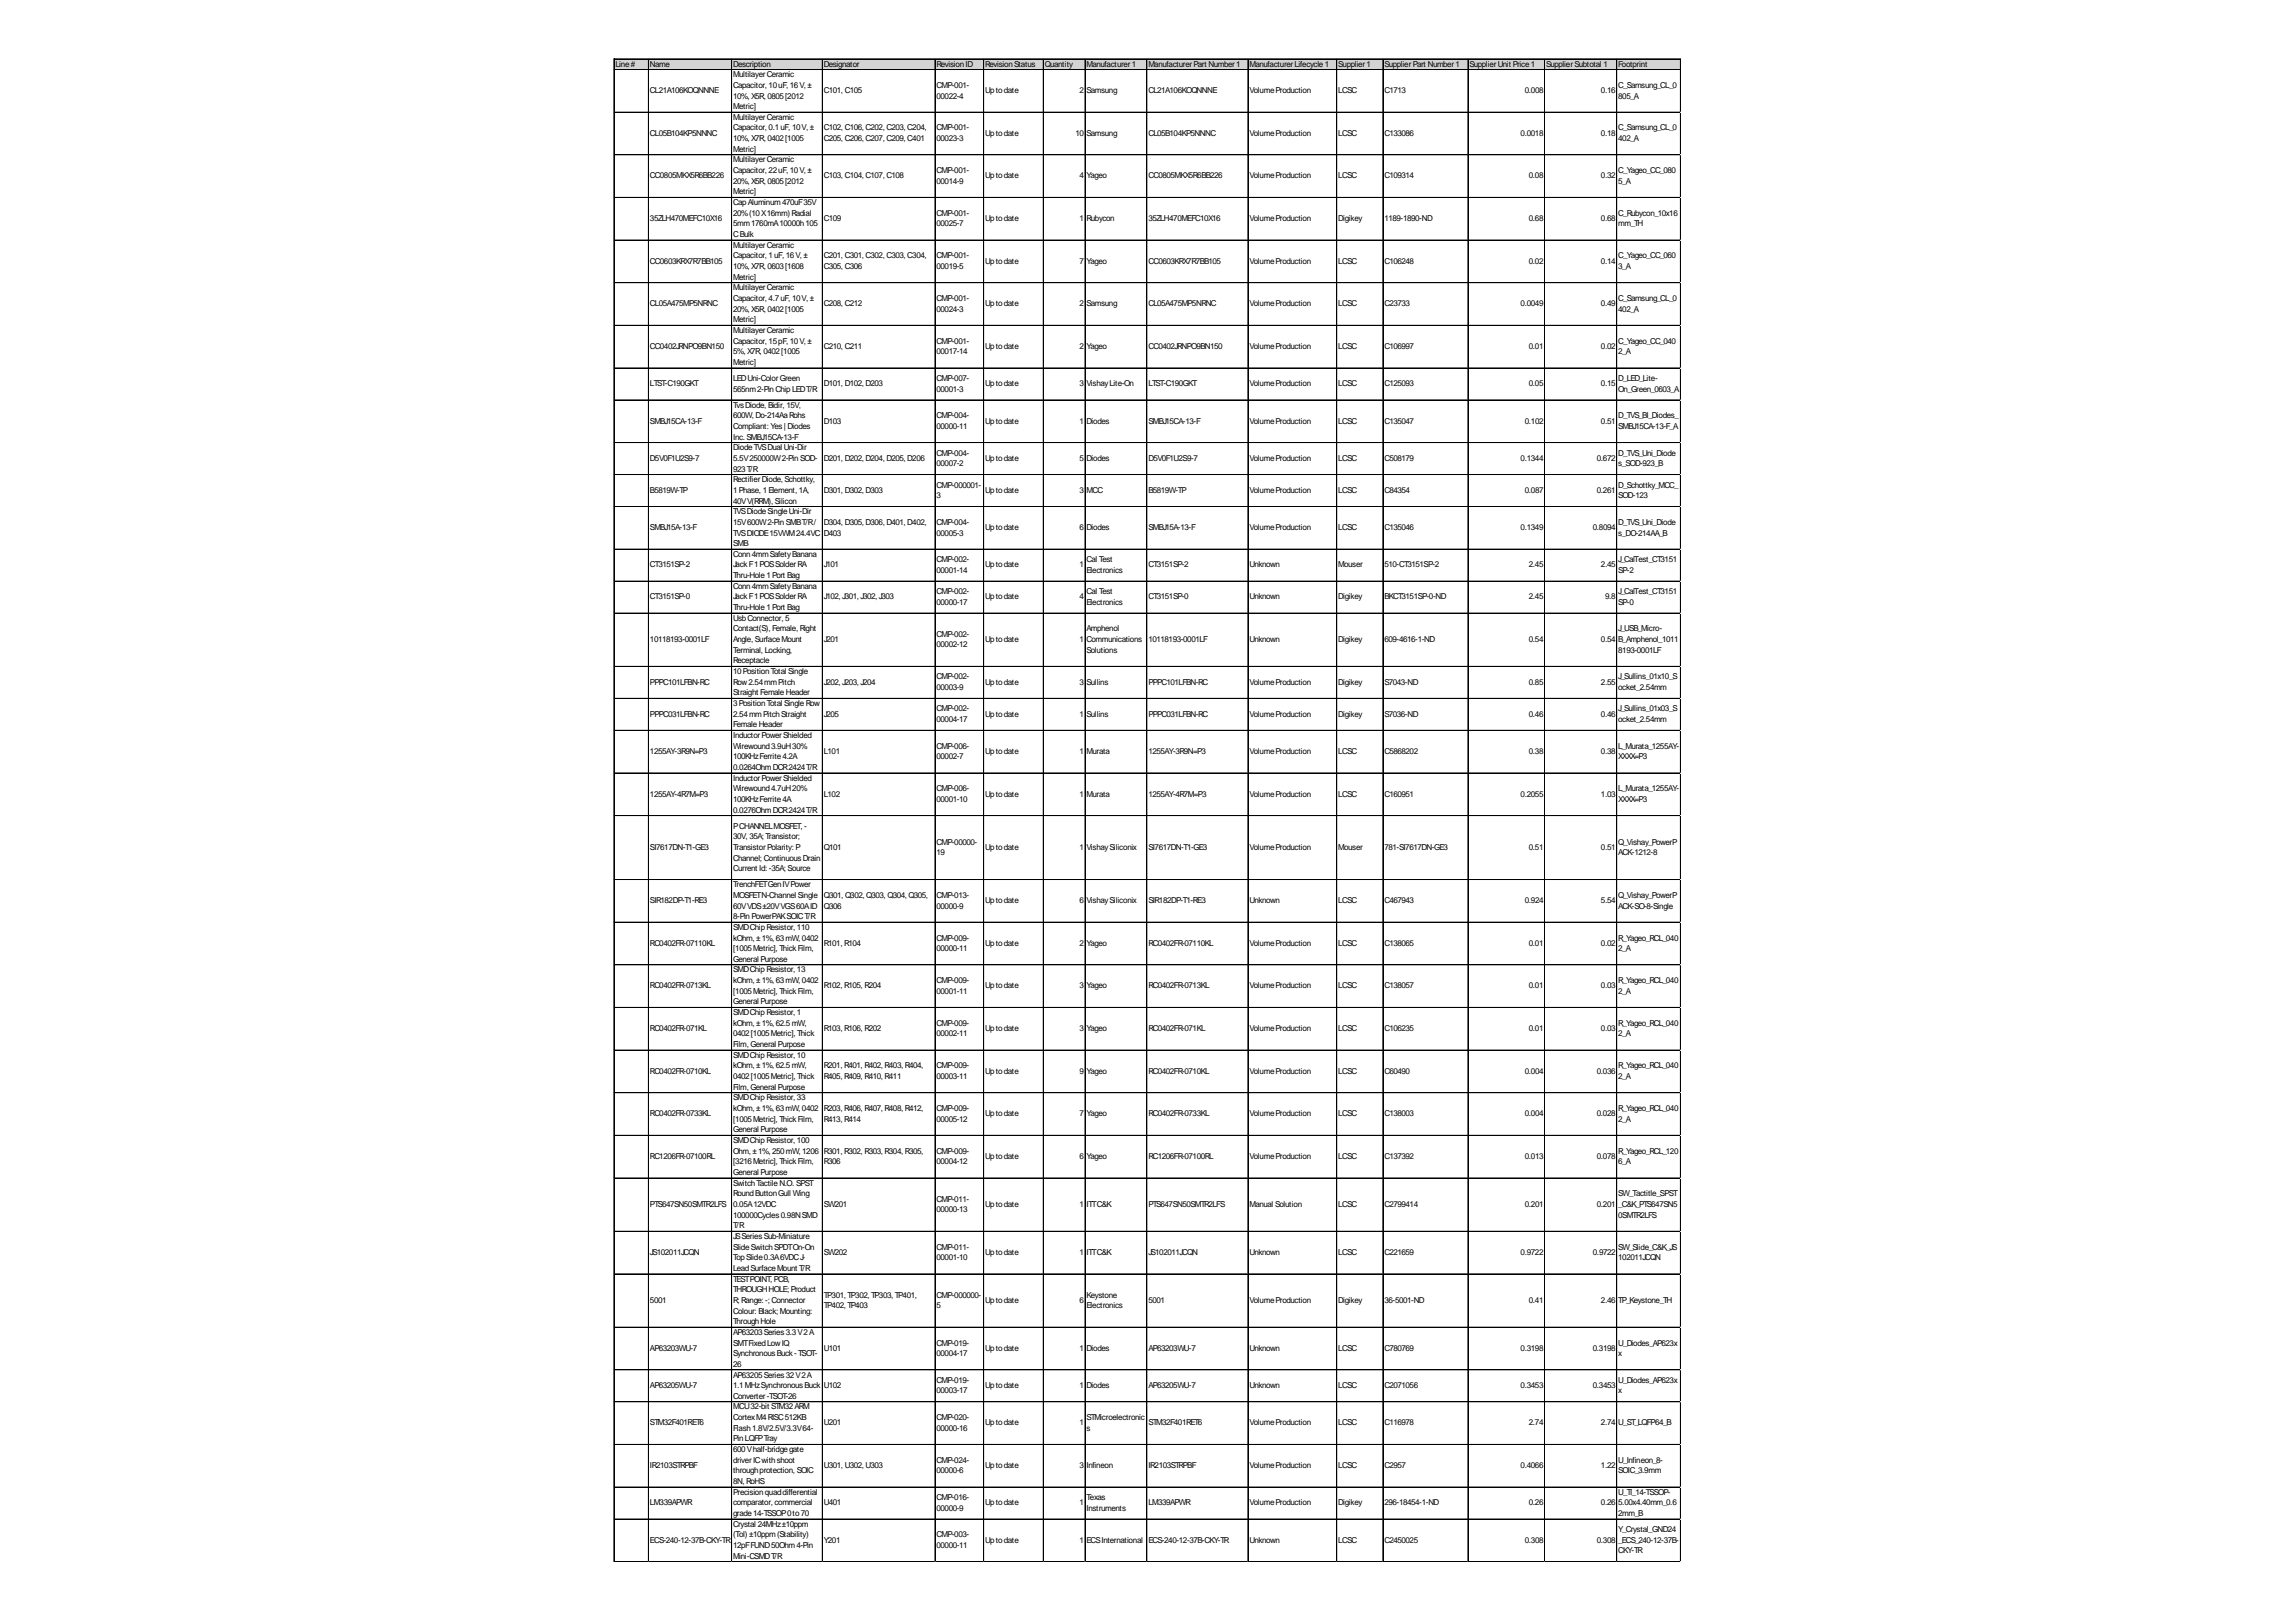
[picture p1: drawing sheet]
<svg xmlns="http://www.w3.org/2000/svg" width="297mm" height="210mm" viewBox="0 0 297 210" stroke-linecap="round" stroke-linejoin="round" font-family="sans-serif">
<defs><g id="words">
<g font-size="1.1">
<text x="79.6" y="8.6">Line#</text>
<text x="84.1" y="8.6">Name</text>
<text x="94.8" y="8.6">Description</text>
<text x="94.8" y="10">MultilayerCeramic</text>
<text x="94.8" y="11.4">Capacitor, 10uF, 16V, ±</text>
<text x="106.6" y="8.6">Designator</text>
<text x="121.2" y="8.6">RevisionID</text>
<text x="121.2" y="11.4">CMP-001-</text>
<text x="127.5" y="8.6">RevisionStatus</text>
<text x="135.2" y="8.6">Quantity</text>
<text x="140.6" y="8.6">Manufacturer1</text>
<text x="148.6" y="8.6">ManufacturerPart Number1</text>
<text x="161.6" y="8.6">ManufacturerLifecycle1</text>
<text x="173.1" y="8.6">Supplier1</text>
<text x="179.1" y="8.6">SupplierPart Number1</text>
<text x="190.1" y="8.6">SupplierUnit Price1</text>
<text x="200" y="8.6">SupplierSubtotal 1</text>
<text x="209.4" y="8.6">Footprint</text>
<text x="209.4" y="11.4">C_Samsung_CL_0</text>
<text x="84.1" y="12.1">CL21A106KOQNNNE</text>
<text x="84.1" y="17.6">CL05B104KP5NNNC</text>
<text x="94.8" y="12.7">10%, X5R, 0805[2012</text>
<text x="94.8" y="14.1">Metric]</text>
<text x="94.8" y="15.5">MultilayerCeramic</text>
<text x="94.8" y="16.9">Capacitor, 0.1uF, 10V, ±</text>
<text x="106.6" y="12.1">C101, C105</text>
<text x="106.6" y="16.9">C102, C106, C202, C203, C204,</text>
<text x="121.2" y="12.7">00022-4</text>
<text x="121.2" y="16.9">CMP-001-</text>
<text x="127.5" y="12.1">Uptodate</text>
<text x="127.5" y="17.6">Uptodate</text>
<text x="139.2" y="17.6">10</text>
<text x="139.7" y="12.1">2</text>
<text x="140.6" y="12.1">Samsung</text>
<text x="140.6" y="17.6">Samsung</text>
<text x="148.6" y="12.1">CL21A106KOQNNNE</text>
<text x="148.6" y="17.6">CL05B104KP5NNNC</text>
<text x="161.6" y="12.1">VolumeProduction</text>
<text x="161.6" y="17.6">VolumeProduction</text>
<text x="173.1" y="12.1">LCSC</text>
<text x="173.1" y="17.6">LCSC</text>
<text x="179.1" y="12.1">C1713</text>
<text x="179.1" y="17.6">C133086</text>
<text x="196.7" y="17.6">0.0018</text>
<text x="197.3" y="12.1">0.008</text>
<text x="207.1" y="12.1">0.16</text>
<text x="207.1" y="17.6">0.18</text>
<text x="209.4" y="12.7">805_A</text>
<text x="209.4" y="16.9">C_Samsung_CL_0</text>
<text x="84.1" y="23.1">CC0805MKX5R6BB226</text>
<text x="94.8" y="18.3">10%, X7R, 0402[1005</text>
<text x="94.8" y="19.6">Metric]</text>
<text x="94.8" y="21">MultilayerCeramic</text>
<text x="94.8" y="22.4">Capacitor, 22uF, 10V, ±</text>
<text x="94.8" y="23.8">20%, X5R, 0805[2012</text>
<text x="106.6" y="18.3">C205, C206, C207, C209, C401</text>
<text x="106.6" y="23.1">C103, C104, C107, C108</text>
<text x="121.2" y="18.3">00023-3</text>
<text x="121.2" y="22.4">CMP-001-</text>
<text x="121.2" y="23.8">00014-9</text>
<text x="127.5" y="23.1">Uptodate</text>
<text x="139.7" y="23.1">4</text>
<text x="140.6" y="23.1">Yageo</text>
<text x="148.6" y="23.1">CC0805MKX5R6BB226</text>
<text x="161.6" y="23.1">VolumeProduction</text>
<text x="173.1" y="23.1">LCSC</text>
<text x="179.1" y="23.1">C109314</text>
<text x="197.8" y="23.1">0.08</text>
<text x="207.1" y="23.1">0.32</text>
<text x="209.4" y="18.3">402_A</text>
<text x="209.4" y="22.4">C_Yageo_CC_080</text>
<text x="209.4" y="23.8">5_A</text>
<text x="84.1" y="28.6">35ZLH470MEFC10X16</text>
<text x="94.8" y="25.2">Metric]</text>
<text x="94.8" y="26.5">CapAluminum470uF35V</text>
<text x="94.8" y="27.9">20%(10X16mm)Radial</text>
<text x="94.8" y="29.3">5mm1760mA10000h105</text>
<text x="106.6" y="28.6">C109</text>
<text x="121.2" y="27.9">CMP-001-</text>
<text x="121.2" y="29.3">00025-7</text>
<text x="127.5" y="28.6">Uptodate</text>
<text x="139.7" y="28.6">1</text>
<text x="140.6" y="28.6">Rubycon</text>
<text x="148.6" y="28.6">35ZLH470MEFC10X16</text>
<text x="161.6" y="28.6">VolumeProduction</text>
<text x="173.1" y="28.6">Digikey</text>
<text x="179.1" y="28.6">1189-1890-ND</text>
<text x="197.8" y="28.6">0.68</text>
<text x="207.1" y="28.6">0.68</text>
<text x="209.4" y="27.9">C_Rubycon_10x16</text>
<text x="209.4" y="29.3">mm_TH</text>
<text x="84.1" y="34.1">CC0603KRX7R7BB105</text>
<text x="94.8" y="30.7">CBulk</text>
<text x="94.8" y="32.1">MultilayerCeramic</text>
<text x="94.8" y="33.4">Capacitor, 1uF, 16V, ±</text>
<text x="94.8" y="34.8">10%, X7R, 0603[1608</text>
<text x="106.6" y="33.4">C201, C301, C302, C303, C304,</text>
<text x="106.6" y="34.8">C305, C306</text>
<text x="121.2" y="33.4">CMP-001-</text>
<text x="121.2" y="34.8">00019-5</text>
<text x="127.5" y="34.1">Uptodate</text>
<text x="139.7" y="34.1">7</text>
<text x="140.6" y="34.1">Yageo</text>
<text x="148.6" y="34.1">CC0603KRX7R7BB105</text>
<text x="161.6" y="34.1">VolumeProduction</text>
<text x="173.1" y="34.1">LCSC</text>
<text x="179.1" y="34.1">C106248</text>
<text x="197.8" y="34.1">0.02</text>
<text x="207.1" y="34.1">0.14</text>
<text x="209.4" y="33.4">C_Yageo_CC_060</text>
<text x="209.4" y="34.8">3_A</text>
<text x="84.1" y="39.6">CL05A475MP5NRNC</text>
<text x="94.8" y="36.2">Metric]</text>
<text x="94.8" y="37.6">MultilayerCeramic</text>
<text x="94.8" y="39">Capacitor, 4.7uF, 10V, ±</text>
<text x="94.8" y="40.3">20%, X5R, 0402[1005</text>
<text x="94.8" y="41.7">Metric]</text>
<text x="106.6" y="39.6">C208, C212</text>
<text x="121.2" y="39">CMP-001-</text>
<text x="121.2" y="40.3">00024-3</text>
<text x="127.5" y="39.6">Uptodate</text>
<text x="139.7" y="39.6">2</text>
<text x="140.6" y="39.6">Samsung</text>
<text x="148.6" y="39.6">CL05A475MP5NRNC</text>
<text x="161.6" y="39.6">VolumeProduction</text>
<text x="173.1" y="39.6">LCSC</text>
<text x="179.1" y="39.6">C23733</text>
<text x="196.7" y="39.6">0.0049</text>
<text x="207.1" y="39.6">0.49</text>
<text x="209.4" y="39">C_Samsung_CL_0</text>
<text x="209.4" y="40.3">402_A</text>
<text x="84.1" y="45.2">CC0402JRNPO9BN150</text>
<text x="94.8" y="43.1">MultilayerCeramic</text>
<text x="94.8" y="44.5">Capacitor, 15pF, 10V, ±</text>
<text x="94.8" y="45.9">5%, X7R, 0402[1005</text>
<text x="94.8" y="47.2">Metric]</text>
<text x="106.6" y="45.2">C210, C211</text>
<text x="121.2" y="44.5">CMP-001-</text>
<text x="121.2" y="45.9">00017-14</text>
<text x="127.5" y="45.2">Uptodate</text>
<text x="139.7" y="45.2">2</text>
<text x="140.6" y="45.2">Yageo</text>
<text x="148.6" y="45.2">CC0402JRNPO9BN150</text>
<text x="161.6" y="45.2">VolumeProduction</text>
<text x="173.1" y="45.2">LCSC</text>
<text x="179.1" y="45.2">C106997</text>
<text x="197.8" y="45.2">0.01</text>
<text x="207.1" y="45.2">0.02</text>
<text x="209.4" y="44.5">C_Yageo_CC_040</text>
<text x="209.4" y="45.9">2_A</text>
<text x="84.1" y="50">LTST-C190GKT</text>
<text x="94.8" y="49.3">LEDUni-ColorGreen</text>
<text x="94.8" y="50.7">565nm2-PinChipLEDT/R</text>
<text x="94.8" y="52.7">TvsDiode, Bidir, 15V,</text>
<text x="106.6" y="50">D101, D102, D203</text>
<text x="121.2" y="49.3">CMP-007-</text>
<text x="121.2" y="50.7">00001-3</text>
<text x="127.5" y="50">Uptodate</text>
<text x="139.7" y="50">3</text>
<text x="140.6" y="50">VishayLite-On</text>
<text x="148.6" y="50">LTST-C190GKT</text>
<text x="161.6" y="50">VolumeProduction</text>
<text x="173.1" y="50">LCSC</text>
<text x="179.1" y="50">C125093</text>
<text x="197.8" y="50">0.05</text>
<text x="207.1" y="50">0.15</text>
<text x="209.4" y="49.3">D_LED_Lite-</text>
<text x="209.4" y="50.7">On_Green_0603_A</text>
<text x="84.1" y="54.8">SMBJ15CA-13-F</text>
<text x="84.1" y="59.6">D5V0F1U2S9-7</text>
<text x="94.8" y="54.1">600W, Do-214AaRohs</text>
<text x="94.8" y="55.5">Compliant: Yes| Diodes</text>
<text x="94.8" y="56.9">Inc. SMBJ15CA-13-F</text>
<text x="94.8" y="58.3">DiodeTVSDual Uni-Dir</text>
<text x="94.8" y="59.6">5.5V250000W2-PinSOD-</text>
<text x="106.6" y="54.8">D103</text>
<text x="106.6" y="59.6">D201, D202, D204, D205, D206</text>
<text x="121.2" y="54.1">CMP-004-</text>
<text x="121.2" y="55.5">00000-11</text>
<text x="121.2" y="59">CMP-004-</text>
<text x="127.5" y="54.8">Uptodate</text>
<text x="127.5" y="59.6">Uptodate</text>
<text x="139.7" y="54.8">1</text>
<text x="139.7" y="59.6">5</text>
<text x="140.6" y="54.8">Diodes</text>
<text x="140.6" y="59.6">Diodes</text>
<text x="148.6" y="54.8">SMBJ15CA-13-F</text>
<text x="148.6" y="59.6">D5V0F1U2S9-7</text>
<text x="161.6" y="54.8">VolumeProduction</text>
<text x="161.6" y="59.6">VolumeProduction</text>
<text x="173.1" y="54.8">LCSC</text>
<text x="173.1" y="59.6">LCSC</text>
<text x="179.1" y="54.8">C135047</text>
<text x="179.1" y="59.6">C508179</text>
<text x="196.7" y="59.6">0.1344</text>
<text x="197.3" y="54.8">0.102</text>
<text x="206.6" y="59.6">0.672</text>
<text x="207.1" y="54.8">0.51</text>
<text x="209.4" y="54.1">D_TVS_BI_Diodes_</text>
<text x="209.4" y="55.5">SMBJ15CA-13-F_A</text>
<text x="209.4" y="59">D_TVS_Uni_Diode</text>
<text x="84.1" y="63.8">B5819W-TP</text>
<text x="94.8" y="61">923T/R</text>
<text x="94.8" y="62.4">RectifierDiode, Schottky,</text>
<text x="94.8" y="63.8">1Phase, 1Element, 1A,</text>
<text x="94.8" y="65.2">40VV(RRM), Silicon</text>
<text x="106.6" y="63.8">D301, D302, D303</text>
<text x="121.2" y="60.3">00007-2</text>
<text x="121.2" y="63.1">CMP-000001-</text>
<text x="121.2" y="64.5">3</text>
<text x="127.5" y="63.8">Uptodate</text>
<text x="139.7" y="63.8">3</text>
<text x="140.6" y="63.8">MCC</text>
<text x="148.6" y="63.8">B5819W-TP</text>
<text x="161.6" y="63.8">VolumeProduction</text>
<text x="173.1" y="63.8">LCSC</text>
<text x="179.1" y="63.8">C84354</text>
<text x="197.3" y="63.8">0.087</text>
<text x="206.6" y="63.8">0.261</text>
<text x="209.4" y="60.3">s_SOD-923_B</text>
<text x="209.4" y="63.1">D_Schottky_MCC_</text>
<text x="209.4" y="64.5">SOD-123</text>
<text x="84.1" y="68.6">SMBJ15A-13-F</text>
<text x="94.8" y="66.5">TVSDiodeSingleUni-Dir</text>
<text x="94.8" y="67.9">15V600W2-PinSMBT/R/</text>
<text x="94.8" y="69.3">TVSDIODE15VWM24.4VC</text>
<text x="94.8" y="70.7">SMB</text>
<text x="106.6" y="67.9">D304, D305, D306, D401, D402,</text>
<text x="106.6" y="69.3">D403</text>
<text x="121.2" y="67.9">CMP-004-</text>
<text x="121.2" y="69.3">00005-3</text>
<text x="127.5" y="68.6">Uptodate</text>
<text x="139.7" y="68.6">6</text>
<text x="140.6" y="68.6">Diodes</text>
<text x="148.6" y="68.6">SMBJ15A-13-F</text>
<text x="161.6" y="68.6">VolumeProduction</text>
<text x="173.1" y="68.6">LCSC</text>
<text x="179.1" y="68.6">C135046</text>
<text x="196.7" y="68.6">0.1349</text>
<text x="206.1" y="68.6">0.8094</text>
<text x="209.4" y="67.9">D_TVS_Uni_Diode</text>
<text x="209.4" y="69.3">s_DO-214AA_B</text>
<text x="84.1" y="73.4">CT3151SP-2</text>
<text x="84.1" y="77.6">CT3151SP-0</text>
<text x="94.8" y="72.1">Conn4mmSafetyBanana</text>
<text x="94.8" y="73.4">JackF1POSSolderRA</text>
<text x="94.8" y="74.8">Thru-Hole1Port Bag</text>
<text x="94.8" y="76.2">Conn4mmSafetyBanana</text>
<text x="94.8" y="77.6">JackF1POSSolderRA</text>
<text x="106.6" y="73.4">J101</text>
<text x="106.6" y="77.6">J102, J301, J302, J303</text>
<text x="121.2" y="72.7">CMP-002-</text>
<text x="121.2" y="74.1">00001-14</text>
<text x="121.2" y="76.9">CMP-002-</text>
<text x="127.5" y="73.4">Uptodate</text>
<text x="127.5" y="77.6">Uptodate</text>
<text x="139.7" y="73.4">1</text>
<text x="139.7" y="77.6">4</text>
<text x="140.6" y="72.7">Cal Test</text>
<text x="140.6" y="74.1">Electronics</text>
<text x="140.6" y="76.9">Cal Test</text>
<text x="148.6" y="73.4">CT3151SP-2</text>
<text x="148.6" y="77.6">CT3151SP-0</text>
<text x="161.6" y="73.4">Unknown</text>
<text x="161.6" y="77.6">Unknown</text>
<text x="173.1" y="73.4">Mouser</text>
<text x="173.1" y="77.6">Digikey</text>
<text x="179.1" y="73.4">510-CT3151SP-2</text>
<text x="179.1" y="77.6">BKCT3151SP-0-ND</text>
<text x="197.8" y="73.4">2.45</text>
<text x="197.8" y="77.6">2.45</text>
<text x="207.1" y="73.4">2.45</text>
<text x="207.7" y="77.6">9.8</text>
<text x="209.4" y="72.7">J_CalTest_CT3151</text>
<text x="209.4" y="74.1">SP-2</text>
<text x="209.4" y="76.9">J_CalTest_CT3151</text>
<text x="84.1" y="83.1">10118193-0001LF</text>
<text x="94.8" y="79">Thru-Hole1Port Bag</text>
<text x="94.8" y="80.3">UsbConnector, 5</text>
<text x="94.8" y="81.7">Contact(S), Female, Right</text>
<text x="94.8" y="83.1">Angle, SurfaceMount</text>
<text x="106.6" y="83.1">J201</text>
<text x="121.2" y="78.3">00000-17</text>
<text x="121.2" y="82.4">CMP-002-</text>
<text x="121.2" y="83.8">00002-12</text>
<text x="127.5" y="83.1">Uptodate</text>
<text x="139.7" y="83.1">1</text>
<text x="140.6" y="78.3">Electronics</text>
<text x="140.6" y="81.7">Amphenol</text>
<text x="140.6" y="83.1">Communications</text>
<text x="148.6" y="83.1">10118193-0001LF</text>
<text x="161.6" y="83.1">Unknown</text>
<text x="173.1" y="83.1">Digikey</text>
<text x="179.1" y="83.1">609-4616-1-ND</text>
<text x="197.8" y="83.1">0.54</text>
<text x="207.1" y="83.1">0.54</text>
<text x="209.4" y="78.3">SP-0</text>
<text x="209.4" y="81.7">J_USB_Micro-</text>
<text x="209.4" y="83.1">B_Amphenol_1011</text>
<text x="84.1" y="88.6">PPPC101LFBN-RC</text>
<text x="94.8" y="84.5">Terminal, Locking,</text>
<text x="94.8" y="85.9">Receptacle</text>
<text x="94.8" y="87.2">10PositionTotal Single</text>
<text x="94.8" y="88.6">Row2.54mmPitch</text>
<text x="94.8" y="90">Straight FemaleHeader</text>
<text x="106.6" y="88.6">J202, J203, J204</text>
<text x="121.2" y="87.9">CMP-002-</text>
<text x="121.2" y="89.3">00003-9</text>
<text x="127.5" y="88.6">Uptodate</text>
<text x="139.7" y="88.6">3</text>
<text x="140.6" y="84.5">Solutions</text>
<text x="140.6" y="88.6">Sullins</text>
<text x="148.6" y="88.6">PPPC101LFBN-RC</text>
<text x="161.6" y="88.6">VolumeProduction</text>
<text x="173.1" y="88.6">Digikey</text>
<text x="179.1" y="88.6">S7043-ND</text>
<text x="197.8" y="88.6">0.85</text>
<text x="207.1" y="88.6">2.55</text>
<text x="209.4" y="84.5">8193-0001LF</text>
<text x="209.4" y="87.9">J_Sullins_01x10_S</text>
<text x="209.4" y="89.3">ocket_2.54mm</text>
<text x="84.1" y="92.7">PPPC031LFBN-RC</text>
<text x="94.8" y="91.4">3PositionTotal SingleRow</text>
<text x="94.8" y="92.7">2.54mmPitchStraight</text>
<text x="94.8" y="94.1">FemaleHeader</text>
<text x="94.8" y="95.5">InductorPowerShielded</text>
<text x="106.6" y="92.7">J205</text>
<text x="121.2" y="92.1">CMP-002-</text>
<text x="121.2" y="93.4">00004-17</text>
<text x="127.5" y="92.7">Uptodate</text>
<text x="139.7" y="92.7">1</text>
<text x="140.6" y="92.7">Sullins</text>
<text x="148.6" y="92.7">PPPC031LFBN-RC</text>
<text x="161.6" y="92.7">VolumeProduction</text>
<text x="173.1" y="92.7">Digikey</text>
<text x="179.1" y="92.7">S7036-ND</text>
<text x="197.8" y="92.7">0.46</text>
<text x="207.1" y="92.7">0.46</text>
<text x="209.4" y="92.1">J_Sullins_01x03_S</text>
<text x="209.4" y="93.4">ocket_2.54mm</text>
<text x="84.1" y="97.6">1255AY-3R9N=P3</text>
<text x="94.8" y="96.9">Wirewound3.9uH30%</text>
<text x="94.8" y="98.3">100KHzFerrite4.2A</text>
<text x="94.8" y="99.6">0.0264OhmDCR2424T/R</text>
<text x="94.8" y="101">InductorPowerShielded</text>
<text x="106.6" y="97.6">L101</text>
<text x="121.2" y="96.9">CMP-006-</text>
<text x="121.2" y="98.3">00002-7</text>
<text x="127.5" y="97.6">Uptodate</text>
<text x="139.7" y="97.6">1</text>
<text x="140.6" y="97.6">Murata</text>
<text x="148.6" y="97.6">1255AY-3R9N=P3</text>
<text x="161.6" y="97.6">VolumeProduction</text>
<text x="173.1" y="97.6">LCSC</text>
<text x="179.1" y="97.6">C5868202</text>
<text x="197.8" y="97.6">0.38</text>
<text x="207.1" y="97.6">0.38</text>
<text x="209.4" y="96.9">L_Murata_1255AY-</text>
<text x="209.4" y="98.3">XXXX=P3</text>
<text x="84.1" y="103.1">1255AY-4R7M=P3</text>
<text x="94.8" y="102.4">Wirewound4.7uH20%</text>
<text x="94.8" y="103.8">100KHzFerrite4A</text>
<text x="94.8" y="105.2">0.0276OhmDCR2424T/R</text>
<text x="94.8" y="107.2">PCHANNELMOSFET, -</text>
<text x="106.6" y="103.1">L102</text>
<text x="121.2" y="102.4">CMP-006-</text>
<text x="121.2" y="103.8">00001-10</text>
<text x="127.5" y="103.1">Uptodate</text>
<text x="139.7" y="103.1">1</text>
<text x="140.6" y="103.1">Murata</text>
<text x="148.6" y="103.1">1255AY-4R7M=P3</text>
<text x="161.6" y="103.1">VolumeProduction</text>
<text x="173.1" y="103.1">LCSC</text>
<text x="179.1" y="103.1">C160951</text>
<text x="196.7" y="103.1">0.2055</text>
<text x="207.1" y="103.1">1.03</text>
<text x="209.4" y="102.4">L_Murata_1255AY-</text>
<text x="209.4" y="103.8">XXXX=P3</text>
<text x="84.1" y="110">SI7617DN-T1-GE3</text>
<text x="94.8" y="108.6">30V, 35A; Transistor;</text>
<text x="94.8" y="110">TransistorPolarity: P</text>
<text x="94.8" y="111.4">Channel; ContinuousDrain</text>
<text x="94.8" y="112.7">Current Id: -35A; Source</text>
<text x="106.6" y="110">Q101</text>
<text x="121.2" y="109.3">CMP-00000-</text>
<text x="121.2" y="110.7">19</text>
<text x="127.5" y="110">Uptodate</text>
<text x="139.7" y="110">1</text>
<text x="140.6" y="110">VishaySiliconix</text>
<text x="148.6" y="110">SI7617DN-T1-GE3</text>
<text x="161.6" y="110">VolumeProduction</text>
<text x="173.1" y="110">Mouser</text>
<text x="179.1" y="110">781-SI7617DN-GE3</text>
<text x="197.8" y="110">0.51</text>
<text x="207.1" y="110">0.51</text>
<text x="209.4" y="109.3">Q_Vishay_PowerP</text>
<text x="209.4" y="110.7">ACK-1212-8</text>
<text x="84.1" y="116.9">SIR182DP-T1-RE3</text>
<text x="94.8" y="114.8">TrenchFETGenIVPower</text>
<text x="94.8" y="116.2">MOSFETN-Channel Single</text>
<text x="94.8" y="117.6">60VVDS±20VVGS60AID</text>
<text x="94.8" y="119">8-PinPowerPAKSOICT/R</text>
<text x="106.6" y="116.2">Q301, Q302, Q303, Q304, Q305,</text>
<text x="106.6" y="117.6">Q306</text>
<text x="121.2" y="116.2">CMP-013-</text>
<text x="121.2" y="117.6">00000-9</text>
<text x="127.5" y="116.9">Uptodate</text>
<text x="139.7" y="116.9">6</text>
<text x="140.6" y="116.9">VishaySiliconix</text>
<text x="148.6" y="116.9">SIR182DP-T1-RE3</text>
<text x="161.6" y="116.9">Unknown</text>
<text x="173.1" y="116.9">LCSC</text>
<text x="179.1" y="116.9">C467943</text>
<text x="197.3" y="116.9">0.924</text>
<text x="207.1" y="116.9">5.54</text>
<text x="209.4" y="116.2">Q_Vishay_PowerP</text>
<text x="209.4" y="117.6">ACK-SO-8-Single</text>
<text x="84.1" y="122.4">RC0402FR-07110KL</text>
<text x="94.8" y="120.3">SMDChipResistor, 110</text>
<text x="94.8" y="121.7">kOhm, ±1%, 63mW, 0402</text>
<text x="94.8" y="123.1">[1005Metric], ThickFilm,</text>
<text x="94.8" y="124.5">General Purpose</text>
<text x="94.8" y="125.8">SMDChipResistor, 13</text>
<text x="106.6" y="122.4">R101, R104</text>
<text x="121.2" y="121.7">CMP-009-</text>
<text x="121.2" y="123.1">00000-11</text>
<text x="127.5" y="122.4">Uptodate</text>
<text x="139.7" y="122.4">2</text>
<text x="140.6" y="122.4">Yageo</text>
<text x="148.6" y="122.4">RC0402FR-07110KL</text>
<text x="161.6" y="122.4">VolumeProduction</text>
<text x="173.1" y="122.4">LCSC</text>
<text x="179.1" y="122.4">C138065</text>
<text x="197.8" y="122.4">0.01</text>
<text x="207.1" y="122.4">0.02</text>
<text x="209.4" y="121.7">R_Yageo_RCL_040</text>
<text x="209.4" y="123.1">2_A</text>
<text x="84.1" y="127.9">RC0402FR-0713KL</text>
<text x="94.8" y="127.2">kOhm, ±1%, 63mW, 0402</text>
<text x="94.8" y="128.6">[1005Metric], ThickFilm,</text>
<text x="94.8" y="130">General Purpose</text>
<text x="94.8" y="131.4">SMDChipResistor, 1</text>
<text x="106.6" y="127.9">R102, R105, R204</text>
<text x="121.2" y="127.2">CMP-009-</text>
<text x="121.2" y="128.6">00001-11</text>
<text x="127.5" y="127.9">Uptodate</text>
<text x="139.7" y="127.9">3</text>
<text x="140.6" y="127.9">Yageo</text>
<text x="148.6" y="127.9">RC0402FR-0713KL</text>
<text x="161.6" y="127.9">VolumeProduction</text>
<text x="173.1" y="127.9">LCSC</text>
<text x="179.1" y="127.9">C138057</text>
<text x="197.8" y="127.9">0.01</text>
<text x="207.1" y="127.9">0.03</text>
<text x="209.4" y="127.2">R_Yageo_RCL_040</text>
<text x="209.4" y="128.6">2_A</text>
<text x="84.1" y="133.4">RC0402FR-071KL</text>
<text x="94.8" y="132.7">kOhm, ±1%, 62.5mW,</text>
<text x="94.8" y="134.1">0402[1005Metric], Thick</text>
<text x="94.8" y="135.5">Film, General Purpose</text>
<text x="94.8" y="136.9">SMDChipResistor, 10</text>
<text x="106.6" y="133.4">R103, R106, R202</text>
<text x="121.2" y="132.7">CMP-009-</text>
<text x="121.2" y="134.1">00002-11</text>
<text x="127.5" y="133.4">Uptodate</text>
<text x="139.7" y="133.4">3</text>
<text x="140.6" y="133.4">Yageo</text>
<text x="148.6" y="133.4">RC0402FR-071KL</text>
<text x="161.6" y="133.4">VolumeProduction</text>
<text x="173.1" y="133.4">LCSC</text>
<text x="179.1" y="133.4">C106235</text>
<text x="197.8" y="133.4">0.01</text>
<text x="207.1" y="133.4">0.03</text>
<text x="209.4" y="132.7">R_Yageo_RCL_040</text>
<text x="209.4" y="134.1">2_A</text>
<text x="84.1" y="139">RC0402FR-0710KL</text>
<text x="94.8" y="138.3">kOhm, ±1%, 62.5mW,</text>
<text x="94.8" y="139.6">0402[1005Metric], Thick</text>
<text x="94.8" y="141">Film, General Purpose</text>
<text x="94.8" y="142.4">SMDChipResistor, 33</text>
<text x="94.8" y="143.8">kOhm, ±1%, 63mW, 0402</text>
<text x="106.6" y="138.3">R201, R401, R402, R403, R404,</text>
<text x="106.6" y="139.6">R405, R409, R410, R411</text>
<text x="106.6" y="143.8">R203, R406, R407, R408, R412,</text>
<text x="121.2" y="138.3">CMP-009-</text>
<text x="121.2" y="139.6">00003-11</text>
<text x="121.2" y="143.8">CMP-009-</text>
<text x="127.5" y="139">Uptodate</text>
<text x="139.7" y="139">9</text>
<text x="140.6" y="139">Yageo</text>
<text x="148.6" y="139">RC0402FR-0710KL</text>
<text x="161.6" y="139">VolumeProduction</text>
<text x="173.1" y="139">LCSC</text>
<text x="179.1" y="139">C60490</text>
<text x="197.3" y="139">0.004</text>
<text x="206.6" y="139">0.036</text>
<text x="209.4" y="138.3">R_Yageo_RCL_040</text>
<text x="209.4" y="139.6">2_A</text>
<text x="209.4" y="143.8">R_Yageo_RCL_040</text>
<text x="84.1" y="144.5">RC0402FR-0733KL</text>
<text x="84.1" y="150">RC1206FR-07100RL</text>
<text x="94.8" y="145.2">[1005Metric], ThickFilm,</text>
<text x="94.8" y="146.5">General Purpose</text>
<text x="94.8" y="147.9">SMDChipResistor, 100</text>
<text x="94.8" y="149.3">Ohm, ±1%, 250mW, 1206</text>
<text x="106.6" y="145.2">R413, R414</text>
<text x="106.6" y="149.3">R301, R302, R303, R304, R305,</text>
<text x="121.2" y="145.2">00005-12</text>
<text x="121.2" y="149.3">CMP-009-</text>
<text x="127.5" y="144.5">Uptodate</text>
<text x="127.5" y="150">Uptodate</text>
<text x="139.7" y="144.5">7</text>
<text x="139.7" y="150">6</text>
<text x="140.6" y="144.5">Yageo</text>
<text x="140.6" y="150">Yageo</text>
<text x="148.6" y="144.5">RC0402FR-0733KL</text>
<text x="148.6" y="150">RC1206FR-07100RL</text>
<text x="161.6" y="144.5">VolumeProduction</text>
<text x="161.6" y="150">VolumeProduction</text>
<text x="173.1" y="144.5">LCSC</text>
<text x="173.1" y="150">LCSC</text>
<text x="179.1" y="144.5">C138003</text>
<text x="179.1" y="150">C137392</text>
<text x="197.3" y="144.5">0.004</text>
<text x="197.3" y="150">0.013</text>
<text x="206.6" y="144.5">0.028</text>
<text x="206.6" y="150">0.078</text>
<text x="209.4" y="145.2">2_A</text>
<text x="209.4" y="149.3">R_Yageo_RCL_120</text>
<text x="94.8" y="150.7">[3216Metric], ThickFilm,</text>
<text x="94.8" y="152.1">General Purpose</text>
<text x="94.8" y="153.4">SwitchTactile N.O. SPST</text>
<text x="94.8" y="154.8">RoundButtonGull Wing</text>
<text x="106.6" y="150.7">R306</text>
<text x="121.2" y="150.7">00004-12</text>
<text x="121.2" y="155.5">CMP-011-</text>
<text x="209.4" y="150.7">6_A</text>
<text x="209.4" y="154.8">SW_Tactitle_SPST</text>
<text x="84.1" y="156.2">PTS647SN50SMTR2LFS</text>
<text x="94.8" y="156.2">0.05A12VDC</text>
<text x="94.8" y="157.6">100000Cycles0.98NSMD</text>
<text x="94.8" y="159">T/R</text>
<text x="94.8" y="160.3">JSSeriesSub-Miniature</text>
<text x="94.8" y="161.7">SlideSwitchSPDTOn-On</text>
<text x="106.6" y="156.2">SW201</text>
<text x="121.2" y="156.9">00000-13</text>
<text x="121.2" y="161.7">CMP-011-</text>
<text x="127.5" y="156.2">Uptodate</text>
<text x="139.7" y="156.2">1</text>
<text x="140.6" y="156.2">ITTC&amp;K</text>
<text x="148.6" y="156.2">PTS647SN50SMTR2LFS</text>
<text x="161.6" y="156.2">Manual Solution</text>
<text x="173.1" y="156.2">LCSC</text>
<text x="179.1" y="156.2">C2799414</text>
<text x="197.3" y="156.2">0.201</text>
<text x="206.6" y="156.2">0.201</text>
<text x="209.4" y="156.2">_C&amp;K_PTS647SN5</text>
<text x="209.4" y="157.6">0SMTR2LFS</text>
<text x="209.4" y="161.7">SW_Slide_C&amp;K_JS</text>
<text x="84.1" y="162.4">JS102011JCQN</text>
<text x="94.8" y="163.1">TopSlide0.3A6VDCJ-</text>
<text x="94.8" y="164.5">LeadSurfaceMount T/R</text>
<text x="94.8" y="165.8">TESTPOINT, PCB,</text>
<text x="94.8" y="167.2">THROUGHHOLE; Product</text>
<text x="106.6" y="162.4">SW202</text>
<text x="106.6" y="167.9">TP301, TP302, TP303, TP401,</text>
<text x="121.2" y="163.1">00001-10</text>
<text x="121.2" y="167.9">CMP-000000-</text>
<text x="127.5" y="162.4">Uptodate</text>
<text x="139.7" y="162.4">1</text>
<text x="140.6" y="162.4">ITTC&amp;K</text>
<text x="140.6" y="167.9">Keystone</text>
<text x="148.6" y="162.4">JS102011JCQN</text>
<text x="161.6" y="162.4">Unknown</text>
<text x="173.1" y="162.4">LCSC</text>
<text x="179.1" y="162.4">C221659</text>
<text x="196.7" y="162.4">0.9722</text>
<text x="206.1" y="162.4">0.9722</text>
<text x="209.4" y="163.1">102011JCQN</text>
<text x="84.1" y="168.6">5001</text>
<text x="94.8" y="168.6">R; Range: -; Connector</text>
<text x="94.8" y="170">Colour: Black; Mounting:</text>
<text x="94.8" y="171.4">ThroughHole</text>
<text x="94.8" y="172.7">AP63203Series3.3V2A</text>
<text x="106.6" y="169.3">TP402, TP403</text>
<text x="121.2" y="169.3">5</text>
<text x="127.5" y="168.6">Uptodate</text>
<text x="139.7" y="168.6">6</text>
<text x="140.6" y="169.3">Electronics</text>
<text x="148.6" y="168.6">5001</text>
<text x="161.6" y="168.6">VolumeProduction</text>
<text x="173.1" y="168.6">Digikey</text>
<text x="179.1" y="168.6">36-5001-ND</text>
<text x="197.8" y="168.6">0.41</text>
<text x="207.1" y="168.6">2.46</text>
<text x="209.4" y="168.6">TP_Keystone_TH</text>
<text x="84.1" y="174.8">AP63203WU-7</text>
<text x="84.1" y="179.6">AP63205WU-7</text>
<text x="94.8" y="174.1">SMTFixedLowIQ</text>
<text x="94.8" y="175.5">SynchronousBuck-TSOT-</text>
<text x="94.8" y="176.9">26</text>
<text x="94.8" y="178.3">AP63205Series32V2A</text>
<text x="94.8" y="179.6">1.1MHzSynchronousBuck</text>
<text x="106.6" y="174.8">U101</text>
<text x="106.6" y="179.6">U102</text>
<text x="121.2" y="174.1">CMP-019-</text>
<text x="121.2" y="175.5">00004-17</text>
<text x="121.2" y="179">CMP-019-</text>
<text x="127.5" y="174.8">Uptodate</text>
<text x="127.5" y="179.6">Uptodate</text>
<text x="139.7" y="174.8">1</text>
<text x="139.7" y="179.6">1</text>
<text x="140.6" y="174.8">Diodes</text>
<text x="140.6" y="179.6">Diodes</text>
<text x="148.6" y="174.8">AP63203WU-7</text>
<text x="148.6" y="179.6">AP63205WU-7</text>
<text x="161.6" y="174.8">Unknown</text>
<text x="161.6" y="179.6">Unknown</text>
<text x="173.1" y="174.8">LCSC</text>
<text x="173.1" y="179.6">LCSC</text>
<text x="179.1" y="174.8">C780769</text>
<text x="179.1" y="179.6">C2071056</text>
<text x="196.7" y="174.8">0.3198</text>
<text x="196.7" y="179.6">0.3453</text>
<text x="206.1" y="174.8">0.3198</text>
<text x="206.1" y="179.6">0.3453</text>
<text x="209.4" y="174.1">U_Diodes_AP623x</text>
<text x="209.4" y="175.5">x</text>
<text x="209.4" y="179">U_Diodes_AP623x</text>
<text x="84.1" y="184.5">STM32F401RET6</text>
<text x="94.8" y="181">Converter-TSOT-26</text>
<text x="94.8" y="182.4">MCU32-bit STM32ARM</text>
<text x="94.8" y="183.8">CortexM4RISC512KB</text>
<text x="94.8" y="185.2">Flash1.8V/2.5V/3.3V64-</text>
<text x="106.6" y="184.5">U201</text>
<text x="121.2" y="180.3">00003-17</text>
<text x="121.2" y="183.8">CMP-020-</text>
<text x="121.2" y="185.2">00000-16</text>
<text x="127.5" y="184.5">Uptodate</text>
<text x="139.7" y="184.5">1</text>
<text x="140.6" y="183.8">STMicroelectronic</text>
<text x="140.6" y="185.2">s</text>
<text x="148.6" y="184.5">STM32F401RET6</text>
<text x="161.6" y="184.5">VolumeProduction</text>
<text x="173.1" y="184.5">LCSC</text>
<text x="179.1" y="184.5">C116978</text>
<text x="197.8" y="184.5">2.74</text>
<text x="207.1" y="184.5">2.74</text>
<text x="209.4" y="180.3">x</text>
<text x="209.4" y="184.5">U_ST_LQFP64_B</text>
<text x="84.1" y="190">IR2103STRPBF</text>
<text x="94.8" y="186.5">PinLQFPTray</text>
<text x="94.8" y="187.9">600Vhalf-bridgegate</text>
<text x="94.8" y="189.3">driverICwithshoot</text>
<text x="94.8" y="190.7">throughprotection, SOIC</text>
<text x="106.6" y="190">U301, U302, U303</text>
<text x="121.2" y="189.3">CMP-024-</text>
<text x="121.2" y="190.7">00000-6</text>
<text x="127.5" y="190">Uptodate</text>
<text x="139.7" y="190">3</text>
<text x="140.6" y="190">Infineon</text>
<text x="148.6" y="190">IR2103STRPBF</text>
<text x="161.6" y="190">VolumeProduction</text>
<text x="173.1" y="190">LCSC</text>
<text x="179.1" y="190">C2957</text>
<text x="196.7" y="190">0.4066</text>
<text x="207.1" y="190">1.22</text>
<text x="209.4" y="189.3">U_Infineon_8-</text>
<text x="209.4" y="190.7">SOIC_3.9mm</text>
<text x="84.1" y="194.8">LM339APWR</text>
<text x="94.8" y="192.1">8N, RoHS</text>
<text x="94.8" y="193.4">Precisionquaddifferential</text>
<text x="94.8" y="194.8">comparator, commercial</text>
<text x="94.8" y="196.2">grade14-TSSOP0to70</text>
<text x="94.8" y="197.6">Crystal 24MHz±10ppm</text>
<text x="106.6" y="194.8">U401</text>
<text x="121.2" y="194.1">CMP-016-</text>
<text x="121.2" y="195.5">00000-9</text>
<text x="127.5" y="194.8">Uptodate</text>
<text x="139.7" y="194.8">1</text>
<text x="140.6" y="194.1">Texas</text>
<text x="140.6" y="195.5">Instruments</text>
<text x="148.6" y="194.8">LM339APWR</text>
<text x="161.6" y="194.8">VolumeProduction</text>
<text x="173.1" y="194.8">Digikey</text>
<text x="179.1" y="194.8">296-18454-1-ND</text>
<text x="197.8" y="194.8">0.26</text>
<text x="207.1" y="194.8">0.26</text>
<text x="209.4" y="193.4">U_TI_14-TSSOP-</text>
<text x="209.4" y="194.8">5.00x4.40mm_0.6</text>
<text x="209.4" y="196.2">2mm_B</text>
<text x="84.1" y="199.6">ECS-240-12-37B-CKY-TR</text>
<text x="94.8" y="199">(Tol) ±10ppm(Stability)</text>
<text x="94.8" y="200.3">12pFFUND50Ohm4-Pin</text>
<text x="94.8" y="201.7">Mini-CSMDT/R</text>
<text x="106.6" y="199.6">Y201</text>
<text x="121.2" y="199">CMP-003-</text>
<text x="121.2" y="200.3">00000-11</text>
<text x="127.5" y="199.6">Uptodate</text>
<text x="139.7" y="199.6">1</text>
<text x="140.6" y="199.6">ECSInternational</text>
<text x="148.6" y="199.6">ECS-240-12-37B-CKY-TR</text>
<text x="161.6" y="199.6">Unknown</text>
<text x="173.1" y="199.6">LCSC</text>
<text x="179.1" y="199.6">C2450025</text>
<text x="197.3" y="199.6">0.308</text>
<text x="206.6" y="199.6">0.308</text>
<text x="209.4" y="198.3">Y_Crystal_GND24</text>
<text x="209.4" y="199.6">_ECS_240-12-37B-</text>
<text x="209.4" y="201">CKY-TR</text>
</g>
</g></defs>
<path d="M79.4 7.6h138.1v1.4h-138.1z" fill="#d3d3d3"/>
<g fill="none" stroke="#000" stroke-width=".13">
<path d="M79.4 7.6v194.5M79.5 7.6h137.9M79.5 9h137.9M79.5 14.5h137.9M83.9 7.7v194.4M94.6 7.7v194.4M94.7 7.7v194.4M106.4 7.7v194.4M121 7.7v194.4M127.3 7.7v194.4M135 7.7v194.4M140.4 7.7v194.4"/>
<path d="M148.4 7.7v194.4M161.5 7.7l-.1 194.4M172.9 7.7v194.4M173 7.7v194.4M178.9 7.7v194.4M189.9 7.7v194.4M199.8 7.7v194.4M209.2 7.7v194.4M217.4 7.7v194.4M79.5 20h137.9M79.5 25.5h137.9M79.5 31.1h137.9"/>
<path d="M79.5 36.6h137.9M79.5 42.1h137.9M79.5 47.6h137.9M79.5 51.8h137.9M79.5 57.3h137.9M79.5 61.4h137.9M79.5 65.5h137.9M79.5 71.1h137.9M79.5 75.2h137.9M79.5 79.3h137.9M79.5 79.4h137.9M79.5 86.2h137.9"/>
<path d="M79.5 86.3h137.9M79.5 90.4h137.9M79.5 94.5h137.9M79.5 100h137.9M79.5 105.5h137.9M79.5 105.6h137.9M79.5 113.8h137.9M79.5 119.3h137.9M79.5 124.9h137.9M79.5 130.4h137.9M79.5 135.9h137.9M79.5 141.4h137.9"/>
<path d="M79.5 146.9h137.9M79.5 152.4h137.9M79.5 152.5h137.9M79.5 159.3h137.9M79.5 159.4h137.9M79.5 164.9h137.9M79.5 171.8h137.9M79.5 177.3h137.9M79.5 181.4h137.9M79.5 186.9h137.9M79.5 192.4h137.9M79.5 192.5h137.9"/>
<path d="M79.5 196.6h137.9M79.5 202.1h137.9"/>
</g>
<path d="M79.4 202.1v.1" fill="none" stroke="#e0e0e0" stroke-width=".13"/>
<path d="M83.9 202.1v.1" fill="none" stroke="#e0e0e0" stroke-width=".13"/>
<path d="M94.6 202.1v.1" fill="none" stroke="#e0e0e0" stroke-width=".13"/>
<path d="M106.4 202.1v.1" fill="none" stroke="#e0e0e0" stroke-width=".13"/>
<path d="M121 202.1v.1" fill="none" stroke="#e0e0e0" stroke-width=".13"/>
<path d="M127.3 202.1v.1" fill="none" stroke="#e0e0e0" stroke-width=".13"/>
<path d="M135 202.1v.1" fill="none" stroke="#e0e0e0" stroke-width=".13"/>
<path d="M140.4 202.1v.1" fill="none" stroke="#e0e0e0" stroke-width=".13"/>
<path d="M148.4 202.1v.1" fill="none" stroke="#e0e0e0" stroke-width=".13"/>
<path d="M161.4 202.1v.1" fill="none" stroke="#e0e0e0" stroke-width=".13"/>
<path d="M172.9 202.1v.1" fill="none" stroke="#e0e0e0" stroke-width=".13"/>
<path d="M178.9 202.1v.1" fill="none" stroke="#e0e0e0" stroke-width=".13"/>
<path d="M189.9 202.1v.1" fill="none" stroke="#e0e0e0" stroke-width=".13"/>
<path d="M199.8 202.1v.1" fill="none" stroke="#e0e0e0" stroke-width=".13"/>
<path d="M209.2 202.1v.1" fill="none" stroke="#e0e0e0" stroke-width=".13"/>
<path d="M217.4 202.1v.1" fill="none" stroke="#e0e0e0" stroke-width=".13"/>
<path d="M217.4 14.5h.1" fill="none" stroke="#e0e0e0" stroke-width=".13"/>
<path d="M217.4 20h.1" fill="none" stroke="#e0e0e0" stroke-width=".13"/>
<path d="M217.4 25.5h.1" fill="none" stroke="#e0e0e0" stroke-width=".13"/>
<path d="M217.4 31.1h.1" fill="none" stroke="#e0e0e0" stroke-width=".13"/>
<path d="M217.4 36.6h.1" fill="none" stroke="#e0e0e0" stroke-width=".13"/>
<path d="M217.4 42.1h.1" fill="none" stroke="#e0e0e0" stroke-width=".13"/>
<path d="M217.4 47.6h.1" fill="none" stroke="#e0e0e0" stroke-width=".13"/>
<path d="M217.4 51.8h.1" fill="none" stroke="#e0e0e0" stroke-width=".13"/>
<path d="M217.4 57.3h.1" fill="none" stroke="#e0e0e0" stroke-width=".13"/>
<path d="M217.4 61.4h.1" fill="none" stroke="#e0e0e0" stroke-width=".13"/>
<path d="M217.4 65.5h.1" fill="none" stroke="#e0e0e0" stroke-width=".13"/>
<path d="M217.4 71.1h.1" fill="none" stroke="#e0e0e0" stroke-width=".13"/>
<path d="M217.4 75.2h.1" fill="none" stroke="#e0e0e0" stroke-width=".13"/>
<path d="M217.4 79.3h.1" fill="none" stroke="#e0e0e0" stroke-width=".13"/>
<path d="M217.4 86.2h.1" fill="none" stroke="#e0e0e0" stroke-width=".13"/>
<path d="M217.4 90.4h.1" fill="none" stroke="#e0e0e0" stroke-width=".13"/>
<path d="M217.4 94.5h.1" fill="none" stroke="#e0e0e0" stroke-width=".13"/>
<path d="M217.4 100h.1" fill="none" stroke="#e0e0e0" stroke-width=".13"/>
<path d="M217.4 105.5h.1" fill="none" stroke="#e0e0e0" stroke-width=".13"/>
<path d="M217.4 113.8h.1" fill="none" stroke="#e0e0e0" stroke-width=".13"/>
<path d="M217.4 119.3h.1" fill="none" stroke="#e0e0e0" stroke-width=".13"/>
<path d="M217.4 124.9h.1" fill="none" stroke="#e0e0e0" stroke-width=".13"/>
<path d="M217.4 130.4h.1" fill="none" stroke="#e0e0e0" stroke-width=".13"/>
<path d="M217.4 135.9h.1" fill="none" stroke="#e0e0e0" stroke-width=".13"/>
<path d="M217.4 141.4h.1" fill="none" stroke="#e0e0e0" stroke-width=".13"/>
<path d="M217.4 146.9h.1" fill="none" stroke="#e0e0e0" stroke-width=".13"/>
<path d="M217.4 152.4h.1" fill="none" stroke="#e0e0e0" stroke-width=".13"/>
<path d="M217.4 159.3h.1" fill="none" stroke="#e0e0e0" stroke-width=".13"/>
<path d="M217.4 164.9h.1" fill="none" stroke="#e0e0e0" stroke-width=".13"/>
<path d="M217.4 171.8h.1" fill="none" stroke="#e0e0e0" stroke-width=".13"/>
<path d="M217.4 177.3h.1" fill="none" stroke="#e0e0e0" stroke-width=".13"/>
<path d="M217.4 181.4h.1" fill="none" stroke="#e0e0e0" stroke-width=".13"/>
<path d="M217.4 186.9h.1" fill="none" stroke="#e0e0e0" stroke-width=".13"/>
<path d="M217.4 192.4h.1" fill="none" stroke="#e0e0e0" stroke-width=".13"/>
<path d="M217.4 196.6h.1" fill="none" stroke="#e0e0e0" stroke-width=".13"/>
<path d="M217.4 202.1h.1" fill="none" stroke="#e0e0e0" stroke-width=".13"/>
<use href="#words"/>
</svg>
